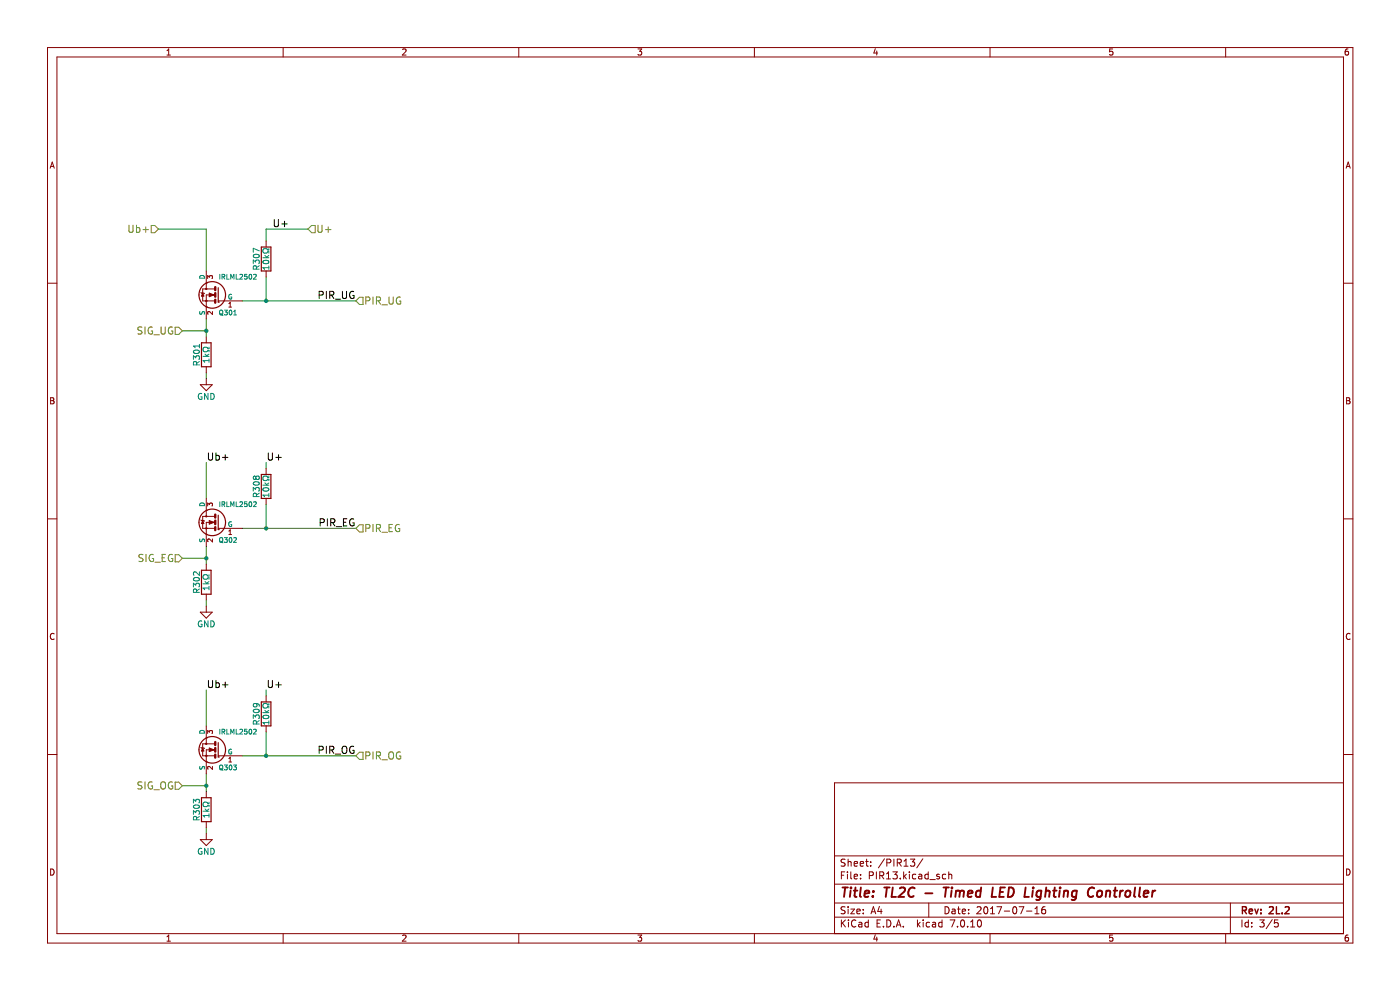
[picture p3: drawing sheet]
<svg xmlns="http://www.w3.org/2000/svg" width="297mm" height="210mm" viewBox="0 0 297 210" stroke-linecap="round" stroke-linejoin="round" font-family="sans-serif">
<g fill="none" stroke="#840000" stroke-width=".21">
<path d="M10.1 10.1h276.9v189.9h-276.9zM12.1 12.1h272.9v185.9h-272.9zM35.4 11.7h.8M35.4 10.8l.4-.4v1.3M60.1 10.1v2M85.4 10.5l.5-.1 .2 .4-.8 .9h.8M110.1 10.1v2M135.3 10.4h.8l-.4 .5 .4 .1v.6l-.2 .1-.6-.1M160 10.1v2M185.7 10.3l-.3 .9h.8M186 10.8v.9M210 10.1v2"/>
<path d="M236 10.4h-.6v.6l.6-.1v.7l-.1 .1-.5-.1M260 10.1v2M286 10.4h-.4l-.2 .3v.7l.2 .3 .4-.1v-.7h-.4l-.2 .2M10.6 35.7l.5-1.3 .4 1.3M10.8 35.3h.6M285.6 35.7l.4-1.3 .4 1.3M285.7 35.3h.6M10.1 60.1h2M285 60.1h2M10.7 84.4h.5l.2 .2-.2 .4 .2 .1 .1 .3-.3 .3h-.5zM10.7 85h.5M285.7 84.4h.4l.3 .2-.3 .4 .3 .1v.3l-.2 .3h-.5z"/>
<path d="M285.7 85h.4M10.1 110.1h2M285 110.1h2M11.5 134.5a.58 .58 0 0 0-.8 .5 .58 .58 0 0 0 .8 .5M286.4 134.5a.58 .58 0 0 0-.8 .5 .58 .58 0 0 0 .8 .5M42.6 158.5l.8 .3M43.8 156.5h.1M43.8 156.5v1.3M45.5 157.8h-2.5v2.5h2.5M56.5 147.6v1.3M56.5 154v1.2M10.1 160.1h2"/>
<path d="M42.5 178.1h2.5l-1.2 1.3zM43.8 161.6h.1M43.8 160.3v1.3M43.8 167.9v1.3M43.8 174.3v1.3M43.8 176.8v1.3M285 166.1h-108v31.9M285 160.1h2M10.7 184.3a.66 .66 0 0 1 .8 .7 .66 .66 0 0 1-.8 .6zM35.4 198.7l.4-.4v1.3M35.4 199.6h.8M60.1 198v2"/>
<path d="M85.4 198.5l.5-.2 .2 .4-.8 .9h.8M110.1 198v2M135.3 198.3h.8l-.4 .5 .4 .2v.5l-.2 .1-.6-.1M160 198v2M177 194.5h108M177 191.5h108M177 187.6h108M177 181.6h108M178.5 185.7h.5M178.5 195.1v1.5M178.7 195.8l.7 .8M179.2 184.9h-.7v1.5"/>
<path d="M179.3 192.4l-.6-.1-.2 .2v.4l.6 .3 .2 .3-.3 .3h-.6M179.3 182.3l-.6-.1-.2 .2v.4l.6 .3 .2 .4-.3 .2h-.6M179.4 195.1l-.9 .9M179.8 184.9v.2M179.8 185.4v1M179.9 182.2v1.5M179.9 192.3v.2M179.9 192.8v1M179.9 182.9l.2-.2 .4 .1 .1 .9M180 195.1v.2M180 195.6v1M180.5 192.8h.8l-.8 1h.8"/>
<path d="M180.5 184.9v1.3l.2 .2M181.2 183.2l.7-.1-.1-.3-.4-.1-.2 .3 .1 .7h.5M181.2 185.9l.7-.1-.1-.3-.4-.1-.2 .3 .1 .7h.5M181.6 195.3a.71 .71 0 0 0-1 .5 .71 .71 0 0 0 .7 .8l.3-.1M181.8 193.3l.7-.1-.1-.3-.4-.1-.2 .2v.8h.6M182.2 195.7h.6v.9M182.5 183.2l.7-.1-.1-.3-.4-.1-.2 .3 .1 .7h.5M182.6 186.3v.1M182.6 185.5v.2M182.8 196l-.5 .1-.2 .2 .2 .3h.5M183.1 193.7v.1M183.1 192.9v.1"/>
<path d="M183.6 182.7h.6M183.8 182.2v1.3l.4 .2M184.2 195.7l-.4-.1-.3 .3 .1 .7h.6M184.2 195.1v1.5M184.4 185.7h.7l.2-.3-.1-.3-.8-.2v1.5M184.7 183.6v.1M184.7 182.8v.2M184.8 193.8l.5-1.5 .5 1.5M184.9 193.4h.7M185.7 198.3l-.3 .9h.8M185.9 184.9v1.5M186 198.8v.8"/>
<path d="M186.1 195.8h.5M186.6 192.3l-.4 1h.9M186.6 185.7h.7l.2-.3-.1-.3-.8-.2v1.5M186.8 195.1h-.7v1.5h.7M186.9 192.8v1M187 185.7l.5 .7M187.4 196.5v.1M187.6 182.2l-1.3 1.9M188.1 186.4h.8M188.1 185.4l.4-.5v1.5M188.1 195.1a.76 .76 0 0 1 .9 .8 .76 .76 0 0 1-.9 .7zM188.1 183h.7l.2-.3-.1-.3-.8-.2v1.5"/>
<path d="M189.4 184.9h.9l-.5 .6 .5 .2v.6l-.2 .1-.7-.1M189.6 196.5v.1M189.6 182.2v1.5M190.1 196.6l.5-1.5 .5 1.5M190.3 196.2h.7M190.3 183h.8l.1-.3-.1-.3-.8-.2v1.5M190.7 183l.5 .7M191 186.3v.1M191.6 196.5v.1M191.7 184.9v1.5M191.8 182.7l.4-.5v1.5M191.8 183.7h.8"/>
<path d="M191.8 185.9l.5 .5M192.3 185.4l-.6 .6M192.9 184.9v.2M192.9 185.4v1M193.1 182.2h1l-.5 .6 .4 .2v.6l-.2 .1-.7-.1M194.3 185.5l-.5-.1-.2 .3 .1 .7h.6M194.6 195.1v1.5M194.8 196.1l.4 .5M194.9 185.5h.6l.1 .9M195.2 195.6l-.6 .6M195.6 185.8l-.5 .1-.3 .2 .3 .3h.5M195.8 182.2l-1.3 1.9"/>
<path d="M195.8 195.1v.2M195.8 195.6v1M196.9 185.5l-.4-.1-.3 .3 .1 .7h.6M196.9 184.9v1.5M197 191.5v3M197.2 195.7l-.4-.1-.3 .3 .1 .7h.6M197.3 186.6h1.1M197.8 195.7h.6l.1 .9M198.5 196l-.5 .1-.2 .2 .2 .3h.5M199.3 185.5l-.4-.1-.2 .3 .1 .2 .5 .1v.4h-.6M199.8 195.7l-.4-.1-.3 .3 .2 .7h.5M199.8 195.1v1.5"/>
<path d="M200.5 192.3a.76 .76 0 0 1 .9 .8 .76 .76 0 0 1-.9 .7zM200.6 185.5l-.4-.1-.3 .3 .2 .7h.5M201.3 185.6l.2-.2 .3 .1 .1 .9M201.3 184.9v1.5M201.6 195.1h1l-.7 1.5M202 192.9h.6v.9M202.6 193.2l-.5 .1-.2 .2 .2 .3h.5M203.1 192.8h.6M203.1 196.5v.1M203.3 192.3v1.3l.4 .2M203.9 195.3l.2-.2a.8 .8 0 0 1 .5 .8 .8 .8 0 0 1-.5 .7l-.3-.5zM204.1 193.3l.7-.1v-.3l-.5-.1-.2 .2 .1 .8h.6"/>
<path d="M205.3 196.5v.1M205.5 193.7v.1M205.5 192.9v.1M205.9 196.6h.9M205.9 195.6l.4-.5v1.5M207.3 192.5l.5-.2 .3 .5-.9 1h.9M207.5 195.3l.2-.2a.8 .8 0 0 1 .5 .8 .8 .8 0 0 1-.5 .7l-.4-.5zM208.8 192.5l.3-.2a.8 .8 0 0 1 .5 .8 .8 .8 0 0 1-.5 .7l-.4-.5zM210 198v2M210.1 193.8h.9M210.1 192.8l.5-.5v1.5M211.5 192.3h1l-.7 1.5"/>
<path d="M213.1 193.3h1.1M215 192.5l.2-.2a.8 .8 0 0 1 .5 .8 .8 .8 0 0 1-.5 .7l-.4-.5zM216.2 192.3h1l-.6 1.5M217.8 193.3h1.1M219.6 193.8h.8M219.6 192.8l.4-.5v1.5M221.7 192.3l-.4 .1a1.01 1.01 0 0 0 0 1.4l.5-.1v-.5l-.2-.3-.5 .1-.1 .2M236 198.3h-.6v.7l.6-.1v.6l-.1 .1-.5-.1M260 198v2M261 191.5v6.5M263.5 195.1v1.5M264.8 195.7l-.4-.1-.3 .3 .2 .7h.5"/>
<path d="M264.8 195.1v1.5M265.5 196.5v.1M265.5 195.7v.1M267.3 195.1h.9l-.5 .6 .4 .1v.7l-.2 .1-.6-.1M269.9 195.1l-1.3 1.9M271.1 195.1h-.7l-.1 .7 .2-.1 .5 .1 .2 .2-.1 .5-.2 .1-.6-.1M285.7 184.3a.66 .66 0 0 1 .7 .7 .66 .66 0 0 1-.7 .6zM286 198.3l-.4 .1-.2 .3v.7l.2 .2 .4-.1v-.6l-.4-.1-.2 .3"/>
</g>
<path d="M263.6 193.1l.7-.1 .1-.2v-.3l-.8-.2v1.5M263.9 193.1l.5 .7M265 193.3l.7-.1-.1-.3-.4-.1-.2 .2 .1 .8h.5M266.2 192.8l.4 1 .3-1M267.5 193.7v.1M267.5 192.9v.1M269.3 192.5l.6-.2 .2 .5-.9 1h.9M270.8 192.3v1.5h.7M272 193.7v.1M272.6 192.5l.6-.2 .3 .5-.9 1h.9" fill="none" stroke="#840000" stroke-width=".3"/>
<g fill="none" stroke="#840000" stroke-width=".4">
<path d="M178.7 188.3h1.2M179.3 188.3l-.2 2M180.5 188.9l-.2 1.4M180.5 188.3v.1M181.1 188.9h.8M181.5 188.3l-.2 1.7v.2l.4 .1M182.6 188.3l-.2 1.7 .3 .3M183.4 189.6l1-.2-.1-.4h-.7l-.2 1 .2 .3 .6-.1M185.2 190.1l-.1 .2M185.3 189v.2M187.6 188.3h1.1M188.2 188.3l-.3 2"/>
<path d="M189.4 188.3l-.3 2h1M190.9 188.4l.3-.1h.5l.2 .1 .1 .4-.1 .3-1.3 1.2h1.2M194 188.4a.88 .88 0 0 0-1 0 .88 .88 0 0 0-.3 1 .69 .69 0 0 0 .3 .8 .69 .69 0 0 0 .8-.1M196.3 189.5h1.5M200.2 188.3h1.1M200.7 188.3l-.2 2M201.9 188.9l-.2 1.4M202 188.3l-.1 .1M202.8 189.1l.6-.2 .3 .3M202.8 188.9l-.1 1.4M203.7 189.2a.5 .5 0 0 1 .7-.2v1.3M203.7 189.2l-.2 1.1"/>
<path d="M205.3 189.6l1-.2-.1-.4h-.7l-.2 1 .2 .3 .6-.1M208.1 189a.66 .66 0 0 0-1 .3l-.1 .6 .2 .3h.7M208.2 188.3l-.3 2M210.6 188.3l-.2 2h.9M212.1 189.2h.7M213.2 188.3h-1l-.2 2h.9M214.1 188.3a.96 .96 0 0 1 1 .5 .96 .96 0 0 1-.3 1.2l-.5 .3h-.5zM217.6 188.3l-.3 2h1M219.1 188.9l-.2 1.4M219.2 188.3v.1M220.9 189a.66 .66 0 0 0-1 .3l-.1 .6 .2 .3h.8M220.9 188.9l-.2 1.6-.4 .4-.5-.1"/>
<path d="M221.8 189.1l.4-.2 .4 .1v1.3M222 188.3l-.3 2M223.4 188.9h.8M223.8 188.3l-.2 1.7v.2l.4 .1M224.8 188.9l-.1 1.4M224.9 188.3v.1M225.8 189.1l.3-.2 .4 .1v1.3M225.8 188.9l-.2 1.4M228.4 189a.66 .66 0 0 0-1 .3v.6l.1 .3h.8M228.4 188.9l-.2 1.6-.4 .4-.5-.1M232.1 188.4a.88 .88 0 0 0-1 0 .88 .88 0 0 0-.3 1 .69 .69 0 0 0 .3 .8 .69 .69 0 0 0 .8-.1M232.9 189.1l.1-.1a.5 .5 0 0 1 .8 .3v.6l-.3 .3a.5 .5 0 0 1-.8-.3z"/>
<path d="M234.7 189.1l.3-.2 .5 .1-.1 1.3M234.7 188.9l-.1 1.4M236.3 188.9h.7M236.6 188.3l-.2 1.7 .1 .2 .3 .1M237.7 188.9l-.2 1.4M238.2 188.9l-.3 .1-.3 .3M238.9 189.1l.1-.1a.5 .5 0 0 1 .8 .3l-.1 .6-.2 .3a.5 .5 0 0 1-.8-.3zM240.8 188.3l-.2 1.7 .2 .3M241.9 188.3l-.3 1.7 .3 .3M242.6 189.6l1-.2v-.4h-.8l-.2 1 .2 .3 .6-.1M244.5 188.9l-.1 1.4M245.1 188.9l-.4 .1-.2 .3"/>
</g>
<g fill="none" stroke="#008400" stroke-width=".21">
<path d="M33.6 48.6h10.2v8.9M56.5 58.8v5M65.3 48.6h-8.8v2.5M38.7 70.2h5.1M43.8 67.6v3.8M43.8 79.1v1.2M51.4 63.8h24.1M43.8 98.1v7.6M56.5 98.1v1.3M38.7 118.4h5.1M43.8 115.9v3.8M51.4 112.1h24.1"/>
<path d="M56.5 107v5.1M43.8 127.3v1.3M43.8 146.4v7.6M56.5 146.4v1.2M56.5 155.2v5.1M38.7 166.7h5.1M43.8 164.1v3.8M43.8 175.6v1.2M51.4 160.3h24.1"/>
</g>
<g fill="none" stroke="#000" stroke-width=".21">
<path d="M58.2 46.6v1.2l.3 .3 .4-.1 .2-.2v-1.2M59.8 47.5h1.1M60.4 46.9v1.2M67.7 62.6l.7-.1 .2-.2-.1-.4-.8-.1v1.5M69.2 61.8v1.5M70 62.6l.7-.1 .1-.2v-.4l-.8-.1v1.5M70.3 62.6l.5 .7M71.1 63.5h1.2M72.6 61.8v1.2l.3 .3 .5-.1 .1-.2v-1.2M75 61.9a.71 .71 0 0 0-.8 .7 .71 .71 0 0 0 .8 .6l.1-.5h-.3M44.2 96.1v1.2l.3 .3 .4-.1 .2-.2v-1.2M45.8 96.1v1.5"/>
<path d="M45.8 96.7l.5-.1 .2 .3-.1 .6h-.6M47.2 97h1.2M47.8 96.4v1.2M56.9 96.1v1.2l.3 .3 .4-.1 .2-.2v-1.2M58.5 97h1.2M59.1 96.4v1.2M67.9 110.8h.8l.1-.2-.1-.4-.8-.2v1.6M69.5 110v1.6M70.2 110.8h.7l.1-.2v-.4l-.8-.2v1.6M70.5 110.8l.5 .8M71.3 111.7h1.2M72.9 110.8h.5"/>
<path d="M73.6 110h-.7v1.6h.7M75 110.1a.71 .71 0 0 0-.8 .7 .71 .71 0 0 0 .8 .7l.1-.6h-.3M44.2 144.3v1.3l.3 .3 .4-.1 .2-.2v-1.3M45.8 144.9l.5-.1 .2 .3-.1 .7h-.6M45.8 144.3v1.6M47.2 145.3h1.2M47.8 144.7v1.2M56.9 144.3v1.3l.3 .3 .4-.1 .2-.2v-1.3M58.5 145.3h1.2M59.1 144.7v1.2M67.7 159.1l.7-.1 .2-.2-.1-.4-.8-.1v1.5M69.2 158.3v1.5"/>
<path d="M70 159.1l.7-.1 .1-.2v-.4l-.8-.1v1.5M70.3 159.1l.5 .7M71.1 160h1.2M72.6 158.5l.3-.2a.51 .51 0 0 1 .7 .5v.5a.51 .51 0 0 1-.5 .5 .51 .51 0 0 1-.5-.5zM75 158.4a.71 .71 0 0 0-.8 .7 .71 .71 0 0 0 .8 .6l.1-.5h-.3"/>
</g>
<g fill="none" stroke="#848400" stroke-width=".21">
<path d="M27.4 47.8v1.2l.2 .3 .5-.1 .1-.2v-1.2M29 48.3h.4l.3 .3-.2 .6h-.5M29 47.8v1.5M30.3 48.7h1.2M30.9 48.1v1.2M32.1 47.8h.7l.8 .8-.8 .8h-.7zM66.1 47.8h.8v1.6h-.8l-.8-.8zM67.5 47.8v1.2l.2 .3 .5-.1 .1-.2v-1.2M69 48.7h1.2M69.6 48.1v1.2M30.1 69.4h-.6l-.3 .2 .2 .4 .6 .3v.4l-.2 .2-.6-.1M30.8 69.4v1.5"/>
<path d="M32.3 69.4a.71 .71 0 0 0-.9 .7 .71 .71 0 0 0 .9 .7l.1-.6h-.3M32.7 71h1.1M34.2 69.4v1.2l.3 .3 .4-.1 .1-.2v-1.2M36.6 69.4a.71 .71 0 0 0-.9 .7 .71 .71 0 0 0 .9 .7v-.6h-.2M37.2 69.4h.7l.8 .8-.8 .7h-.7zM75.5 63.8l.8-.7h.7v1.5h-.7zM77.6 63.8l.7-.1 .2-.2-.1-.4-.8-.1v1.5M79.1 63v1.5M79.9 63.8l.7-.1 .1-.2v-.4l-.8-.1v1.5M80.2 63.8l.5 .7M81 64.7h1.2M82.5 63v1.2l.3 .3h.5l.1-.3v-1.2"/>
<path d="M84.9 63.1a.71 .71 0 0 0-.8 .7 .71 .71 0 0 0 .8 .7l.1-.6h-.3M30.3 117.7l-.5-.1-.3 .1v.5l.7 .3 .1 .3-.3 .3-.5-.1M31 117.6v1.5M32.5 117.7a.71 .71 0 0 0-.9 .7 .71 .71 0 0 0 .9 .6l.1-.5h-.3M32.9 119.3h1.1M34.4 118.3h.5M35.1 117.6h-.7v1.5h.7M36.6 117.7a.71 .71 0 0 0-.9 .7 .71 .71 0 0 0 .9 .6v-.5h-.2M37.2 117.7h.7l.8 .7-.8 .8h-.7zM75.5 112.1l.8-.8h.7v1.5h-.7zM77.6 112h.7l.2-.2-.1-.4-.8-.2v1.6M79.1 111.2v1.6"/>
<path d="M79.9 112h.7l.1-.2v-.4l-.8-.2v1.6M80.2 112l.5 .8M81 112.9h1.2M82.5 112h.5M83.3 111.2h-.8v1.6h.8M84.7 111.3a.71 .71 0 0 0-.9 .7 .71 .71 0 0 0 .9 .7l.1-.6h-.3M76.3 159.6h.7v1.5h-.7l-.8-.8zM79.1 159.5v1.5M82.5 159.7l.3-.2a.51 .51 0 0 1 .7 .5v.5a.51 .51 0 0 1-.5 .5 .51 .51 0 0 1-.5-.5zM84.9 159.6a.71 .71 0 0 0-.8 .7 .71 .71 0 0 0 .8 .6l.1-.5h-.3M30.1 165.9l-.6-.1-.3 .3 .2 .4 .6 .3v.4l-.2 .2-.6-.1M30.8 165.8v1.6"/>
<path d="M32.3 165.9a.71 .71 0 0 0-.9 .7 .71 .71 0 0 0 .9 .7l.1-.6h-.3M32.7 167.5h1.1M34.2 166.1l.3-.3a.51 .51 0 0 1 .6 .6v.5a.51 .51 0 0 1-.5 .5 .51 .51 0 0 1-.5-.5zM36.6 165.9a.71 .71 0 0 0-.9 .7 .71 .71 0 0 0 .9 .7v-.6h-.2M37.2 165.9h.7l.8 .8-.8 .7h-.7zM77.6 160.3l.7-.1 .2-.2-.1-.4-.8-.1v1.5M79.9 160.3l.7-.1 .1-.2v-.4l-.8-.1v1.5M80.2 160.3l.5 .7M81 161.2h1.2"/>
</g>
<path d="M46.3 157.5v3.1M55.4 148.9h2.1v5.1h-2.1zM42.7 169.2h2.1v5.1h-2.1zM46.3 160.6h.1" fill="none" stroke="#840000" stroke-width=".25"/>
<g fill="none" stroke="#008484" stroke-width=".21">
<path d="M53.7 152.4v-.8l.5 .5 .1-.4h.6l.1 .2-.1 .5M53.9 150.6a.61 .61 0 0 1 .7-.2 .61 .61 0 0 1 .3 .6 .75 .75 0 0 1-1.2-.3zM54.3 149.2l.2 .3v.3l-.6 .1-.2-.4 .3-.3 .7 .1 .2 .2 .1 .3M54.4 153.6l-.1-.6-.4-.1-.2 .7h1.3M55 152.9l-.6 .4M55.8 151.2h1.2M55.8 151.9a.75 .75 0 0 1 1.2 .2 .72 .72 0 0 1-1.2-.1zM56.2 150.7l.5 .5M57 149.2v.3h-.2a.54 .54 0 0 0-.7-.2 .54 .54 0 0 0-.3 .7l.6 .2 .4-.3h.2v.3M57 152.9v.7M57 153.3h-1.2l.3 .3M57 150.7l-.4 .3"/>
<path d="M41 170.3v-.8l.5 .5 .1-.4h.6l.1 .2-.1 .5M41 172.7v-.7l.5 .4 .1-.4h.6l.1 .2-.1 .5M41.1 170.9a.75 .75 0 0 1 1.2 .3 .72 .72 0 0 1-1.3-.1zM41.7 173.9l-.1-.6-.4-.1-.2 .7h1.3M42.3 173.2l-.6 .4M43.1 172.1h1.2M43.5 171.6l.5 .5M44.1 179.9v1.3l-.7-1.3v1.3M44.3 173h-1.2l.3 .4M44.3 170.1v.4h-.2a.54 .54 0 0 0-.7-.3 .54 .54 0 0 0-.3 .7l.6 .2 .4-.3h.2v.3M44.3 172.6v.8M44.3 171.6l-.4 .4"/>
<path d="M44.7 179.9a.64 .64 0 0 1 .8 .7 .64 .64 0 0 1-.8 .6zM42.8 180a.58 .58 0 0 0-.7 .6 .58 .58 0 0 0 .8 .5v-.4h-.3"/>
</g>
<path d="M45.7 157.4v.6M45.7 158.7v.7M45.7 160.1v.6" fill="none" stroke="#840000" stroke-width=".51"/>
<path d="M43 158.7l.3 .6h-.6z" fill="#840000"/>
<path d="M43 158.7l.3 .6h-.6zM45.5 159.1h-1.7v1.2M43.8 160.3h.1" fill="none" stroke="#840000" stroke-width=".21"/>
<path d="M44.4 158.7l1 .4-1 .3z" fill-rule="evenodd" fill="#840000"/>
<g fill="none" stroke="#840000" stroke-width=".21">
<path d="M42.6 62.1l.8 .2M43.8 65.1h.1M43.8 60h.1M43.8 60v1.3M43.8 63.8v1.3M43.8 71.4v1.3M43.8 77.8v1.3M45.5 61.3h-2.5v2.5h2.5M42.5 81.6h2.5l-1.2 1.3zM43.8 80.3v1.3M43.8 119.7v1.3M42.5 129.9h2.5l-1.2 1.2z"/>
<path d="M43.8 126v1.3M43.8 128.6v1.3M43.8 154v2.5M44.1 155.6v-.6l.3 .3 .1-.3h.5v.6M44.4 158.7l1 .4-1 .3zM45.3 159.1h.1M43.8 161.6v2.5M45.1 162.6v.6l-.8-.6-.2 .2v.4M46.3 160.3h5.1M48.5 161.6h.6M48.5 160.9l.3-.3v1"/>
<circle cx="43.8" cy="157.8" r=".13"/>
<circle cx="43.8" cy="160.3" r=".13"/>
</g>
<g fill="none" stroke="#840000" stroke-width=".25">
<path d="M42.7 72.7h2.1v5.1h-2.1zM46.3 64.1h.1M46.3 61v3.1M42.7 121h2.1v5h-2.1z"/>
<circle cx="45" cy="159.1" r="2.82"/>
</g>
<g fill="none" stroke="#008484" stroke-width=".21">
<path d="M41 76.3v-.8l.5 .4 .1-.4h.6l.1 .2-.1 .6M41.1 74.4a.75 .75 0 0 1 1.2 .3 .72 .72 0 0 1-1.3-.1zM41.7 77.4l-.1-.6-.4-.1-.2 .7h1.3M42.3 73v.8M42.3 76.7l-.6 .4M42.3 73.4h-1.3l.4 .4M43.1 75.6h1.2M43.5 75.1l.5 .5M44.3 73.7v.3h-.2a.54 .54 0 0 0-.7-.3 .54 .54 0 0 0-.3 .7l.6 .2 .4-.3h.2v.3M44.3 76.1v.8M44.3 76.5h-1.2l.3 .4M44.3 75.1l-.4 .4"/>
<path d="M42.8 83.5a.58 .58 0 0 0-.7 .6 .58 .58 0 0 0 .8 .5v-.4h-.3M44.1 83.5v1.2l-.7-1.2v1.2M44.7 83.5a.64 .64 0 0 1 .8 .6 .64 .64 0 0 1-.8 .6zM41 124.5v-.8l.5 .4 .1-.3h.6l.1 .2-.1 .5M41.1 122.7a.75 .75 0 0 1 1.2 .2 .72 .72 0 0 1-1.3-.1zM41.7 125.6l-.1-.6h-.4l-.2 .6h1.3M42.3 124.9l-.6 .4M42.3 121.3v.8l-.9-.8-.4 .2 .2 .5M42.8 131.8a.58 .58 0 0 0-.7 .5 .58 .58 0 0 0 .8 .5v-.4h-.3M43.1 123.8h1.2M43.5 123.4l.5 .4M44.1 131.7v1.3l-.7-1.3v1.3"/>
<path d="M44.3 124.7h-1.2l.3 .4M44.3 121.9v.3h-.2a.54 .54 0 0 0-.7-.3 .54 .54 0 0 0-.3 .8l.6 .2 .4-.3h.2v.3M44.3 124.4v.7M44.3 123.4l-.4 .3M44.7 131.7a.64 .64 0 0 1 .8 .6 .64 .64 0 0 1-.8 .7zM42.4 155.1a.54 .54 0 0 1 .6-.1 .54 .54 0 0 1 .4 .5h-1zM46.6 154.7v1M47.1 155.2h.5v-.4l-.5-.1v1M47.4 155.2l.3 .5M48.1 154.7v1h.5M48.9 155.7v-1l.4 .7 .3-.7v1M49.1 159a.46 .46 0 0 0-.6 .4 .46 .46 0 0 0 .7 .4v-.3h-.2"/>
<path d="M50.1 154.7v1h.5M50.9 154.8l.4-.1 .2 .3-.7 .7h.7M52.4 154.7h-.5v.5l.4-.1 .1 .5h-.5M52.9 154.8l.2-.1a.49 .49 0 0 1 .3 .5 .49 .49 0 0 1-.4 .5l-.2-.4zM53.8 154.8l.4-.1 .2 .3-.7 .7h.7M42.4 162.6l.1 .5a.42 .42 0 0 0 .5-.5l.3 .1v.5M46.7 162.3l.5 .1 .1 .6-.3 .3-.4-.1v-.6zM46.8 163.1l.5 .3M47.6 162.3h.6l-.3 .4 .3 .1v.4h-.6M48.7 162.4l.2-.1a.49 .49 0 0 1 .3 .5 .49 .49 0 0 1-.4 .5l-.2-.4zM49.5 162.3h.7l-.4 .4 .3 .1v.4h-.6"/>
</g>
<path d="M45.7 60.9v.6M45.7 62.2v.7M45.7 63.6v.6" fill="none" stroke="#840000" stroke-width=".51"/>
<path d="M43 62.2l.3 .6h-.6z" fill="#840000"/>
<path d="M43 62.2l.3 .6h-.6zM43.8 63.8h.1M45.5 62.6h-1.7v1.2" fill="none" stroke="#840000" stroke-width=".21"/>
<path d="M44.4 62.2l1 .4-1 .3z" fill-rule="evenodd" fill="#840000"/>
<g fill="none" stroke="#840000" stroke-width=".21">
<path d="M43.8 57.5v2.5M44.1 59.1v-.6l.3 .3 .1-.3h.5v.6M56.5 51.1v1.3M56.5 57.5v1.3M43.8 65.1v2.5M44.4 62.2l1 .4-1 .3zM45.1 66.1v.6l-.8-.6-.2 .2v.4M45.3 62.6h.1M46.3 63.8h5.1M48.5 65.1h.6M48.5 64.4l.3-.3v1M56.5 99.4v1.2"/>
<path d="M42.6 110.3l.8 .3M43.8 113.3h.1M43.8 108.3h.1M43.8 108.3v1.2M43.8 112.1v1.2M45.5 109.5h-2.5v2.6h2.5M56.5 105.7v1.3"/>
<circle cx="43.8" cy="61.3" r=".13"/>
<circle cx="43.8" cy="63.8" r=".13"/>
</g>
<g fill="none" stroke="#840000" stroke-width=".25">
<path d="M55.4 52.4h2.1v5.1h-2.1zM46.3 112.3h.1M46.3 109.3v3M55.4 100.6h2.1v5.1h-2.1z"/>
<circle cx="45" cy="62.6" r="2.82"/>
</g>
<g fill="none" stroke="#008484" stroke-width=".21">
<path d="M42.4 58.6a.54 .54 0 0 1 .6-.1 .54 .54 0 0 1 .4 .5h-1zM46.6 58.2v1M47.1 58.7h.5v-.4l-.5-.1v1M47.4 58.7l.3 .5M48.1 58.2v1h.5M48.9 59.2v-1l.4 .7 .3-.7v1M50.1 58.2v1h.5M50.9 58.3l.4-.1 .2 .3-.7 .7h.7M52.4 58.2h-.5v.5l.4-.1 .1 .5h-.5M53 58.2h.1a.49 .49 0 0 1 .3 .5 .49 .49 0 0 1-.4 .5l-.2-.4zM53.7 55.9v-.7l.5 .4 .1-.4h.6l.1 .2-.1 .5M53.8 58.3l.4-.1 .2 .3-.7 .7h.7"/>
<path d="M53.8 54.1a.75 .75 0 0 1 1.2 .3 .72 .72 0 0 1-1.3-.2zM54.4 57.1l-.1-.6-.4-.1-.2 .7h1.3M55 56.4l-.6 .4M55 53.2l-1.3-.5v.8M55.8 54.7h1.2M55.8 55.4a.75 .75 0 0 1 1.2 .2 .72 .72 0 0 1-1.2-.1zM56.2 54.2l.5 .5M57 52.7v.3h-.2a.54 .54 0 0 0-.7-.2 .54 .54 0 0 0-.3 .7l.6 .2 .4-.3h.2v.3M57 56.4v.7M57 56.8h-1.2l.3 .3M57 54.2l-.4 .3M42.4 66.1l.1 .5a.42 .42 0 0 0 .5-.5l.3 .1v.5"/>
<path d="M46.7 65.8l.5 .1 .1 .6-.3 .3-.4-.1v-.6zM46.8 66.6l.5 .3M47.6 65.8h.6l-.3 .4 .3 .1v.4h-.6M48.8 65.8h.1a.49 .49 0 0 1 .3 .5 .49 .49 0 0 1-.4 .5l-.2-.4zM49.1 62.5a.46 .46 0 0 0-.6 .4 .46 .46 0 0 0 .7 .4v-.3h-.2M49.6 66.8h.6M49.6 66.1l.3-.3v1M53.7 104.2v-.8l.5 .4 .1-.3h.6l.1 .1-.1 .6M53.8 102.4a.75 .75 0 0 1 1.2 .2 .72 .72 0 0 1-1.3-.1zM54.3 101.2l-.3-.2-.3 .2 .1 .4 .2 .1 .3-.2M54.3 101.2l.2-.2h.3l.2 .2-.1 .4-.1 .1-.4-.1-.1-.1M54.3 101.2v.3"/>
<path d="M54.4 105.3l-.1-.6h-.4l-.2 .6h1.3M55 104.6l-.6 .4M55.8 102.9h1.2M55.8 103.6a.75 .75 0 0 1 1.2 .3 .72 .72 0 0 1-1.2-.1zM56.2 102.4l.5 .5M57 101v.3h-.2a.54 .54 0 0 0-.7-.3 .54 .54 0 0 0-.3 .8l.6 .1 .4-.3h.2v.3M57 104.7v.7M57 105h-1.2l.3 .4M57 102.4l-.4 .4"/>
</g>
<path d="M45.7 109.2v.6M45.7 110.4v.8M45.7 111.8v.7" fill="none" stroke="#840000" stroke-width=".51"/>
<path d="M43 110.4l.3 .7h-.6z" fill="#840000"/>
<path d="M43 110.4l.3 .7h-.6zM43.8 112.1h.1M45.5 110.8h-1.7v1.3" fill="none" stroke="#840000" stroke-width=".21"/>
<path d="M44.4 110.4l1 .4-1 .4z" fill-rule="evenodd" fill="#840000"/>
<g fill="none" stroke="#840000" stroke-width=".21">
<path d="M43.8 105.7v2.6M43.8 113.3v2.6M44.1 107.3v-.6l.3 .3 .1-.2h.5v.5M44.1 114.4v.5M44.1 114.4h.1M44.4 110.4l1 .4-1 .4zM45.1 114.3v.7l-.6-.6h-.4M45.3 110.8h.1M46.3 112.1h5.1M48.5 113.4h.6M48.5 112.7l.3-.3v1"/>
<circle cx="43.8" cy="109.5" r=".13"/>
<circle cx="43.8" cy="112.1" r=".13"/>
</g>
<circle cx="45" cy="110.8" r="2.82" fill="none" stroke="#840000" stroke-width=".25"/>
<g fill="none" stroke="#008484" stroke-width=".21">
<path d="M42.4 106.9a.54 .54 0 0 1 .6-.2 .54 .54 0 0 1 .4 .6h-1zM42.4 114.3v.4l.1 .2 .3-.1 .1-.4M43 114.4h.3v.5M43 114.4h-.1M46.6 106.4v1.1M46.7 114.1l.5 .1 .1 .5-.3 .4-.4-.2v-.5zM46.8 114.8l.5 .3M47.1 107l.5-.1v-.4l-.5-.1v1.1M47.4 107l.3 .5M47.6 114h.6l-.3 .4 .3 .1v.5h-.6M48.1 106.4v1.1h.5M48.7 114.1l.2-.1a.49 .49 0 0 1 .3 .6 .49 .49 0 0 1-.4 .4l-.2-.3z"/>
<path d="M48.9 107.5v-1.1l.4 .8 .3-.8v1.1M49.1 110.7a.46 .46 0 0 0-.6 .5 .46 .46 0 0 0 .7 .4v-.3h-.2M49.6 114.1l.4-.1 .2 .3-.7 .8h.7M50.1 106.4v1.1h.5M50.9 106.5l.4-.1 .2 .3-.7 .8h.7M52.4 106.4h-.5v.5h.4l.1 .5h-.5M52.9 106.5l.2-.1a.49 .49 0 0 1 .3 .6 .49 .49 0 0 1-.4 .4l-.2-.3zM53.8 106.5l.4-.1 .2 .3-.7 .8h.7"/>
</g>
<g fill="#008400">
<circle cx="43.8" cy="166.7" r=".46"/>
<circle cx="43.8" cy="118.4" r=".46"/>
<circle cx="56.5" cy="160.3" r=".46"/>
<circle cx="43.8" cy="70.2" r=".46"/>
<circle cx="56.5" cy="112.1" r=".46"/>
<circle cx="56.5" cy="63.8" r=".46"/>
</g>
</svg>
